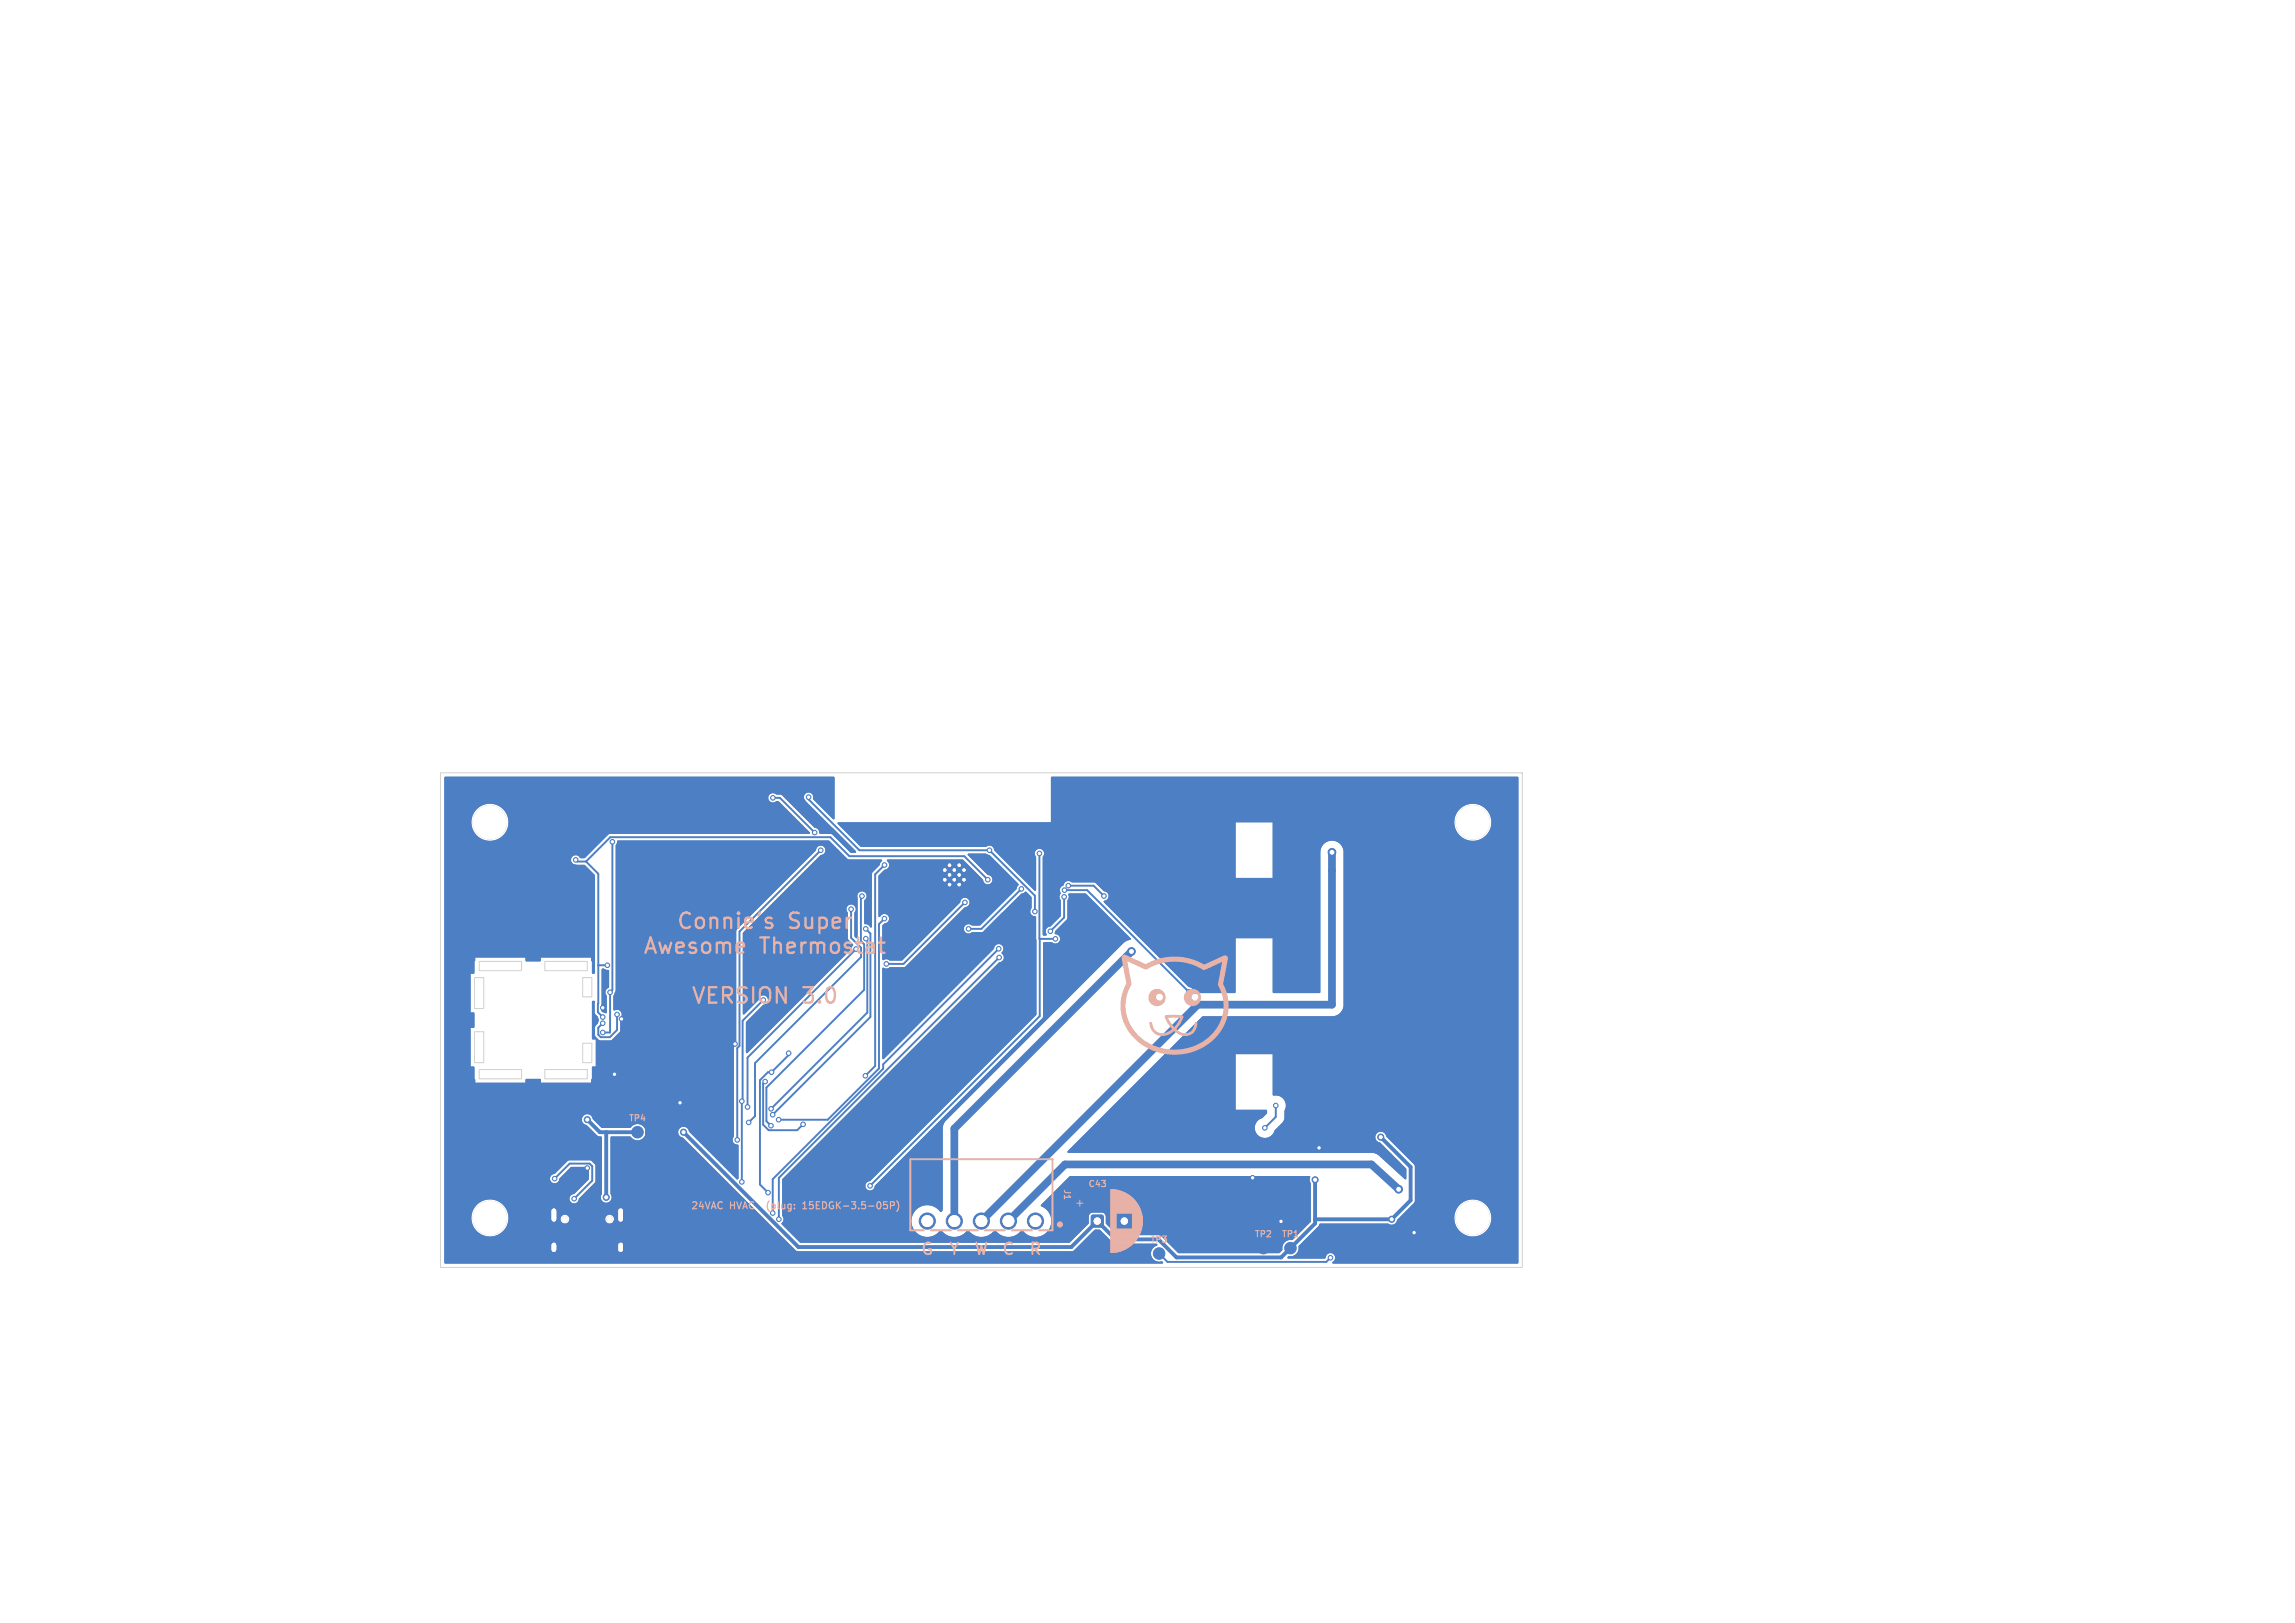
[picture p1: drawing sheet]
<svg xmlns="http://www.w3.org/2000/svg" width="297mm" height="210mm" viewBox="0 0 297 210" stroke-linecap="round" stroke-linejoin="round" font-family="sans-serif">
<defs><g id="words">
<g font-size="2.8" fill="#e8b2a7">
<text x="83.1" y="123.8">Awesome</text>
<text x="87.4" y="120.6">Connie's</text>
<text x="98.4" y="123.8">Thermostat</text>
<text x="102.1" y="120.6">Super</text>
<text x="89.3" y="130.3">VERSION</text>
<text x="103.9" y="130.3">3.0</text>
</g>
<g font-size="2.1" fill="#e8b2a7">
<text x="119" y="162.7">G</text>
<text x="122.6" y="162.7">Y</text>
<text x="125.9" y="162.7">W</text>
<text x="129.5" y="162.7">C</text>
<text x="133" y="162.7">R</text>
</g>
<g font-size="1.3" fill="#e8b2a7">
<text x="89.3" y="156.7">24VAC</text>
<text x="94.5" y="156.7">HVAC</text>
<text x="99.8" y="156.7">(plug:</text>
<text x="104.7" y="156.7">15EDGK-3.5-05P)</text>
</g>
<g font-size="1.1" fill="#e8b2a7">
<text x="81.3" y="145.3">TP4</text>
<text x="137.5" y="153.8" transform="rotate(90 137.5 153.8)">J1</text>
<text x="140.7" y="153.8">C43</text>
<text x="148.8" y="161">TP3</text>
<text x="162.3" y="160.3">TP2</text>
<text x="165.8" y="160.3">TP1</text>
</g>
</g></defs>
<path d="M172.4 110.3v19.7h-17.4l-28 28M146.4 123.1l-22.9 22.9v12M71.7 156.7v1.1M80.3 156.7v1.1M181 153.9l-3.5-3.2h-39.7l-7.3 7.3M71.7 161.1v.6M80.3 161.1v.6" fill="none" stroke="#4d7fc4" stroke-width="1"/>
<g fill="#4d7fc4" stroke="#4d7fc4" stroke-width=".13">
<path d="M141.3 157.3l.2-.1 1.2 .1 .1 .2-.1 1.2-.1 .1-1.3-.1-.1-.1z"/>
<circle cx="124.8" cy="112.6" r=".25"/>
<circle cx="124.8" cy="113.8" r=".25"/>
<circle cx="124.1" cy="112" r=".25"/>
<circle cx="124.1" cy="113.2" r=".25"/>
<circle cx="124.1" cy="114.5" r=".25"/>
<circle cx="123.5" cy="112.6" r=".25"/>
<circle cx="123.5" cy="113.8" r=".25"/>
<circle cx="122.9" cy="112" r=".25"/>
<circle cx="122.9" cy="113.2" r=".25"/>
<circle cx="122.9" cy="114.5" r=".25"/>
<circle cx="122.3" cy="112.6" r=".25"/>
<circle cx="122.3" cy="113.8" r=".25"/>
<circle cx="134" cy="158" r="1.05"/>
<circle cx="130.5" cy="158" r="1.05"/>
<circle cx="127" cy="158" r="1.05"/>
<circle cx="123.5" cy="158" r="1.05"/>
<circle cx="120" cy="158" r="1.05"/>
<circle cx="150" cy="162.2" r=".75"/>
<circle cx="167" cy="161.5" r=".75"/>
<circle cx="82.5" cy="146.5" r=".75"/>
<circle cx="145.5" cy="158" r=".8"/>
<circle cx="163.5" cy="161.5" r=".75"/>
<circle cx="181" cy="153.9" r=".5"/>
<circle cx="172.4" cy="110.3" r=".5"/>
<circle cx="146.4" cy="123.1" r=".5"/>
<circle cx="88" cy="142.7" r=".3"/>
<circle cx="78" cy="130.4" r=".3"/>
<circle cx="183" cy="159.5" r=".3"/>
<circle cx="76" cy="151.1" r=".3"/>
<circle cx="95.1" cy="135.1" r=".3"/>
<circle cx="80.4" cy="131.9" r=".3"/>
<circle cx="79.5" cy="139" r=".3"/>
<circle cx="170.7" cy="148.5" r=".3"/>
<circle cx="162.1" cy="152.4" r=".3"/>
<circle cx="165.8" cy="158" r=".3"/>
<circle cx="170.2" cy="152.7" r=".4"/>
<circle cx="180.1" cy="157.8" r=".4"/>
<circle cx="88.5" cy="146.5" r=".4"/>
<circle cx="178.7" cy="147.1" r=".4"/>
<circle cx="78.5" cy="154.9" r=".4"/>
<circle cx="76" cy="144.9" r=".4"/>
<circle cx="79" cy="128.4" r=".3"/>
<circle cx="96" cy="152.9" r=".3"/>
<circle cx="79.3" cy="108.9" r=".3"/>
<circle cx="112.6" cy="153.4" r=".3"/>
<circle cx="172.2" cy="162.7" r=".3"/>
<circle cx="96" cy="142.5" r=".3"/>
<circle cx="78" cy="133.6" r=".3"/>
<circle cx="136.6" cy="121.5" r=".3"/>
<circle cx="134.5" cy="110.4" r=".3"/>
<circle cx="100.8" cy="157.8" r=".3"/>
<circle cx="129.3" cy="123.9" r=".3"/>
<circle cx="129.2" cy="122.8" r=".3"/>
<circle cx="74.3" cy="155.1" r=".3"/>
<circle cx="71.8" cy="152.5" r=".3"/>
<circle cx="104.6" cy="103.1" r=".3"/>
<circle cx="128" cy="110" r=".3"/>
<circle cx="133.9" cy="117.9" r=".3"/>
<circle cx="74.5" cy="111.3" r=".3"/>
<circle cx="127.8" cy="113.8" r=".3"/>
<circle cx="78" cy="131.6" r=".3"/>
<circle cx="78.6" cy="124.9" r=".3"/>
<circle cx="124.9" cy="116.8" r=".3"/>
<circle cx="78" cy="132.4" r=".3"/>
<circle cx="79.9" cy="131.3" r=".3"/>
<circle cx="114.7" cy="124.7" r=".3"/>
<circle cx="142.9" cy="115.9" r=".3"/>
<circle cx="138.3" cy="114.6" r=".3"/>
<circle cx="153.8" cy="128.3" r=".3"/>
<circle cx="137.8" cy="115.2" r=".3"/>
<circle cx="125.3" cy="120.2" r=".3"/>
<circle cx="132.2" cy="115" r=".3"/>
<circle cx="135.9" cy="120.5" r=".3"/>
<circle cx="137.7" cy="116.1" r=".3"/>
<circle cx="100" cy="103.2" r=".3"/>
<circle cx="105.4" cy="107.7" r=".3"/>
<circle cx="96.7" cy="143.2" r=".3"/>
<circle cx="99.8" cy="143.5" r=".3"/>
<circle cx="100" cy="144.2" r=".3"/>
<circle cx="112" cy="120.2" r=".3"/>
<circle cx="114.5" cy="118.9" r=".3"/>
<circle cx="100.8" cy="144.9" r=".3"/>
<circle cx="96.9" cy="145.2" r=".3"/>
<circle cx="110.1" cy="117.6" r=".3"/>
<circle cx="99.8" cy="145.7" r=".3"/>
<circle cx="111.5" cy="115.9" r=".3"/>
<circle cx="95.4" cy="147.5" r=".3"/>
<circle cx="106.2" cy="110" r=".3"/>
<circle cx="112" cy="139.2" r=".3"/>
<circle cx="114.5" cy="111.9" r=".3"/>
<circle cx="163.7" cy="145.9" r=".3"/>
<circle cx="165.1" cy="143.1" r=".3"/>
<circle cx="103.9" cy="145.5" r=".3"/>
<circle cx="99" cy="139.9" r=".3"/>
<circle cx="99.4" cy="154.3" r=".3"/>
<circle cx="99.8" cy="138.7" r=".3"/>
<circle cx="102.1" cy="136.3" r=".3"/>
</g>
<g fill="none" stroke="#4d7fc4" stroke-width=".25">
<path d="M74.5 111.3l.2 .2h1.1M75.8 111.5l3.2-3.2h28.5l2.4 2.5h14.9l3 3M75.8 111.5l1.6 1.6v17.9l.6 .6M79.3 108.9v19.2l-.3 .3v5.2h-1M100 103.2h.9l4.5 4.5M104.6 103.2v.2l6.6 6.6h16.8l5.9 5.9v2.1M106.2 110l-10.5 10.5v14.8l-.3 .3v11.9M111.5 116l-.1 .1v5.7M114.5 118.9l-.7 .7v18.7l-6.7 6.6h-6.3M114.5 111.9l-1.2 1.2v24.8l-1.3 1.3M122.3 112.6l1.2 1.2-.6 .7M122.3 112.6l.6-.6 .6 .6"/>
<path d="M122.3 112.6h.1M122.9 113.2l-.6 .6M124.1 112l.7 .6M124.1 113.2l.7 .6M124.9 116.8l-8 7.9h-2.2M132.2 115l-5.2 5.2h-1.7M134.5 110.4l.1 11.1M137.7 116.1v2.6l-1.8 1.8M137.8 115.2h2.9l13.1 13.1M138.3 114.6h3.2l1.4 1.3M77.4 124.9h1.2M79.9 131.3v2l-1 .9h-1.2l-.3-.3v-.9l.6-.6"/>
<path d="M80.4 131.9v6.2l-.9 .9 4.1 4.1M95.1 135.1l-7.1 7.1v.5l-.4 .4h-4M98.8 129.4l-2.7 2.7-.1 20.8M99 139.9l-.2 .3v5.3l.7 .7h3.7l.7-.7M102.1 136.3v.2l-2.3 2.2h-.4l-1.1 1.1v13.5l1.1 1M110.8 122.8l-14.1 14v6.4M111.4 123.8l-13.7 13.8v6.8l-.8 .8M111.8 122.2v5.9l-12.6 12.6v4.4l.6 .6M112 120.2l.6 .6v10.8l-12.6 12.6M112.2 121.7v9.3l-12.4 12.5M129.2 122.8l-14.9 14.9v.6l-14.3 14.3v4.4M129.3 123.9l-28.5 28.5v5.4"/>
<path d="M134.6 121.5v10l-22 21.9M134.6 121.5h2M71.8 152.5l1.9-1.9h2.6l.3 .3v1.9l-2.3 2.3M76 151.1l-4.3 4.4v5.9M83.6 143.1v9.5l-3.3 3.3v5.5M162.1 152.4v7.7l1.4 1.4v-1.2l2.3-2.3M165.1 143.1v1.4l-1.4 1.4M150 162.2l1.1 1.1h20.5l.6-.6"/>
</g>
<path d="M167 148.5h3.7" fill="none" stroke="#4d7fc4" stroke-width=".4"/>
<path d="M76 144.9l1.6 1.6h4.9M78.5 146.5v8.4M88.5 146.5l14.8 14.9h35.3l3.4-3.4 2.4 2.4h5.5l2.4 2.3h13.5l4.4-4.4v-5.6M178.7 147.1l3.9 3.9v4.3l-2.5 2.5h-9.9" fill="none" stroke="#4d7fc4" stroke-width=".5"/>
<g fill="#4d7fc4">
<path d="M108.4 106.4h27.6v-5.8l.1-.1h60.3l.1 .1v5.7h-3.5a2.4 2.4 0 0 0-3.6-2 2.4 2.4 0 0 0 0 4.2 2.4 2.4 0 0 0 3.6-2v-.2h3.5v36.6h-30.1a1.34 1.34 0 0 0-1.6-1.1l-.1-.1v-5.3h-4.8v7.2h4l.1 .4-.6 .7a1.31 1.31 0 0 0-.6 2.2 1.31 1.31 0 0 0 2.2-.6l1-1 .1-.3 .1-1.3 .2-.8h30.1v14.6h-3.5a2.4 2.4 0 0 0-3.6-2 2.4 2.4 0 0 0 0 4.2 2.4 2.4 0 0 0 3.6-2v-.2h3.5l-.1 6h-23.9l-.1-.1a.7 .7 0 0 0 .1-1.1 .69 .69 0 0 0-1 .5l-4.8 .1-.1-.2 .1-.1a1.17 1.17 0 0 0 1.4-1.4l2.5-2.5 .3-.4h8.7a.75 .75 0 0 0 1.2-.5l2.3-2.3v-4.6l-.1-.2-3.6-3.6a.72 .72 0 0 0-.7-.7 .72 .72 0 0 0-.7 .7 .72 .72 0 0 0 .6 .8l3.4 3.3v1.3l-.1 .1h-.1l-3.4-3.1-.8-.3h-39.3l-.2-.1 .1-.1 17.4-17.5h17.1a1.51 1.51 0 0 0 1.2-1.4l-.1-20.2a1.51 1.51 0 0 0-1.5-1.1 1.51 1.51 0 0 0-1.4 1.4v3.4h-6.2v-7.2h-4.8v7.2h11l-.1 14.9-6.1-.1v-7h-4.8l-.1 7.1-5.3 .1-.1-.2a.66 .66 0 0 0-.6-.7l-10.9-10.9-.1-.2a.66 .66 0 0 0 .7-.6 .66 .66 0 0 0-.7-.7l-1.1-1.1h-3a.65 .65 0 0 0-.6-.2 .65 .65 0 0 0-.5 .6 .67 .67 0 0 0-.3 1 .69 .69 0 0 0 0 .9v2l-1.4 1.4a.67 .67 0 0 0-.4 1.1l-.4 .1-.2-.2v-10a.62 .62 0 0 0 0-.9 .62 .62 0 0 0-.9 0 .62 .62 0 0 0 .1 .9v4.3l-.2 .1-5.2-5.3a.64 .64 0 0 0-.4-.5 .64 .64 0 0 0-.7 .1h-16.2l-3-3z"/>
<path d="M57.6 100.5l50.4 .1v5.4h-.2l-2.6-2.6a.65 .65 0 0 0-.2-.7 .65 .65 0 0 0-.8 .1 .67 .67 0 0 0 .1 .9l6.4 6.4 .1 .2-.1 .1-.6-.1-2.5-2.4-1.6-.1a.69 .69 0 0 0-.6-.7l-4.2-4.2-.7-.1a.62 .62 0 0 0-.9 0 .62 .62 0 0 0 0 .9 .62 .62 0 0 0 .9 0h.3l2.6 2.6h-37.6a2.4 2.4 0 0 0-3.6-2 2.4 2.4 0 0 0 0 4.2 2.4 2.4 0 0 0 3.6-2v-.2h37.6l1.4 1.5-.1 .1h-25.8l-.2 .1-3 3-.6 .1a.66 .66 0 0 0-.6-.4 .66 .66 0 0 0-.6 .5 .76 .76 0 0 0 .8 .7h1l1.3 1.4v12.6l-.3 .1-.1-.1v-1.5l-.1-.1v-.4h-6.5v.4l-.1 .1h-1.8l-.1-.5h-6.5v.4l-.1 .1v1.5l-.5 .1v5h.4l.1 .1v1.8l-.5 .1v5h.4l.1 .1v1.5l.1 .1v.4h6.5v-.4l.1-.1h1.8l.1 .5h6.5v-.4l.1-.1v-1.5l.5-.1v-3.5h-.4l-.1-.1v-4.8l.1-.1 .3 .1v1.4l.4 .6 .1 .4-.1 .4-.4 .5v1.2l.5 .4 .2 .1h1.4l1.1-1.1 .1-.2v-1.6a.64 .64 0 0 0 0-.8 .64 .64 0 0 0-.8-.1l-.1-.2v-1.7l.3-.7v-18.8l.2-.6h27.3l2.6 2.4h4.3a.37 .37 0 0 1-.2 .5l-.1 .3-.9 .9-.1 .2v6.8l-.1 .1a1.08 1.08 0 0 0-.8-.5l-.1-3a.62 .62 0 0 0 .4-.8 .62 .62 0 0 0-.8-.3 .62 .62 0 0 0-.4 .8v5.1l-.1 .1-.3-.3v-3a.62 .62 0 0 0 0-.9 .62 .62 0 0 0-.9 0 .62 .62 0 0 0 0 .9v3.3l.1 .2 .6 .6-.3 .6-13.4 13.4-.1 .1-.1-.1v-3.9l2.3-2.3a.62 .62 0 0 0 .6-.6 .62 .62 0 0 0-.7-.6 .62 .62 0 0 0-.6 .6l-1.8 1.8h-.2v-10.5l10.1-10a.62 .62 0 0 0 .6-.7 .62 .62 0 0 0-.6-.6 .62 .62 0 0 0-.6 .7l-10.3 10.3v14.7l-.3 .5-.1 11.5a.65 .65 0 0 0 0 .7 .65 .65 0 0 0 .7 .4v4.3l-.2 .1-6.2-6.2a.72 .72 0 0 0-.7-.6 .72 .72 0 0 0-.7 .6h-4.2l-.1-.2a1.11 1.11 0 0 0-.9-.7 1.11 1.11 0 0 0-1.1 .4h-3.6l-1.2-1.1a.72 .72 0 0 0-.7-.6 .72 .72 0 0 0-.7 .7 .72 .72 0 0 0 .6 .7l1.4 1.3 .6 .2v3.7h-.8l-.5-.5-.2-.2h-2.7l-.2 .1-1.7 1.7a.62 .62 0 0 0-.6 .6 .62 .62 0 0 0 .6 .6 .62 .62 0 0 0 .6-.6l1.5-1.5h2.3v1.6l-1.9 1.9a.62 .62 0 0 0-.6 .6 .62 .62 0 0 0 .6 .6 .62 .62 0 0 0 .6-.6l2.1-2.2 .1-2.1h.8v3.7a.72 .72 0 0 0 .1 .9 .72 .72 0 0 0 .9 0 .72 .72 0 0 0 .1-.9v-7.4h.1h2.5a1.07 1.07 0 0 0 1.2 .4 1.07 1.07 0 0 0 .8-1.1h4.2a.74 .74 0 0 0 .6 .8l10.5 10.5h-19.4a.58 .58 0 0 0-.6-.5 .58 .58 0 0 0-.6 .5h-4.6l-.1-.2a.58 .58 0 0 0-.4-.3 .58 .58 0 0 0-.6 .3h-6.8v-.3a2.4 2.4 0 0 0-3.9-1.5 2.4 2.4 0 0 0 .5 4.1 2.4 2.4 0 0 0 3.4-2.3h6.8a.58 .58 0 0 0 .4 .8 .58 .58 0 0 0 .7-.6h4.6v.1a.58 .58 0 0 0 .7 .5 .58 .58 0 0 0 .5-.6h19.4l4.1 4.1 .2 .1h35.5l.3-.1 2.7-2.7h.7l1.6 1.7 .3 .1h5.3l.2 .1v.1a1.08 1.08 0 0 0-.8 1.4 1.08 1.08 0 0 0 1.4 .7 .15 .15 0 0 1 .1 .1 .15 .15 0 0 1-.1 .2h-92.8l-.1-.1z"/>
<path d="M114.8 111.2h9.8l2.6 2.6a.62 .62 0 0 0 .6 .6 .62 .62 0 0 0 .7-.6 .62 .62 0 0 0-.7-.6l-2.5-2.5v-.2l2.3-.1 .5 .3 3.7 3.8-.3 .6-4.6 4.6-1.1 .1a.62 .62 0 0 0-.9-.1 .62 .62 0 0 0 0 .9 .62 .62 0 0 0 .9 0h1.3l.2-.1 4.8-4.8 .6-.3h.1l.7 .7v1.4a.68 .68 0 0 0-.1 .7 .68 .68 0 0 0 .7 .4v12.7l-21.5 21.5a.62 .62 0 0 0-.6 .6 .62 .62 0 0 0 .6 .7 .62 .62 0 0 0 .6-.7l21.7-21.7 .1-.2v-9.5l.1-.1h1a.62 .62 0 0 0 1-.2 .62 .62 0 0 0-.6-.9l.1-.3 1.5-1.6v-2.4a.77 .77 0 0 0 .2-.8l.1-.1h2.1l5.8 5.9-.9 .5-23.2 23.3-.2 .6v10.6l-.2 .3a2.07 2.07 0 0 0-3.1-.4 2.07 2.07 0 0 0-.1 3.1 2.07 2.07 0 0 0 3.1-.3h.2a2.09 2.09 0 0 0 3.3 0h.2a2.09 2.09 0 0 0 3.3 0h.2a2.09 2.09 0 0 0 3.3 0h.2a2.07 2.07 0 0 0 3.3 0 2.07 2.07 0 0 0-1-3.2v-.1l3.8-3.7h30.9l.2 .1a.81 .81 0 0 0 0 .8v5l-2.3 2.3a1.18 1.18 0 0 0-1.4 1.4l-.4 .4h-13l-2.4-2.3-5.5-.1-1.5-1.5v-.9a.54 .54 0 0 0-.5-.5h-1.2l-.3 .2-.2 .2v1.1l-2.5 2.4h-34.8l-2.5-2.5a.69 .69 0 0 0 .1-1l.1-4.8 28-28a.64 .64 0 0 0 .6-.4 .64 .64 0 0 0-.3-.7 .77 .77 0 0 0 0-1.1 .64 .64 0 0 0-1 .5l-14.3 14.3-.1-.2v-11.6l.1-.1a.75 .75 0 0 0 .9-.1h1.8h.2l7.6-7.7a.62 .62 0 0 0 .7-.6 .62 .62 0 0 0-.6-.6 .62 .62 0 0 0-.7 .6l-7.4 7.5h-1.6a.8 .8 0 0 0-1-.1v-.1v-4.3l.2-.3a.63 .63 0 0 0 .5-1 .63 .63 0 0 0-1.1 .2l-.1-.2v-5.1l.7-.9a.64 .64 0 0 0 .7-.4 .64 .64 0 0 0-.3-.7z"/>
<path d="M77.9 125.3h.3l.6 .3v2.2a.65 .65 0 0 0-.3 1.1v2.1l-.1 .1-.4-.1-.2-.3z"/>
</g>
<g fill="#fff" stroke="#fff" stroke-width=".13">
<circle cx="181" cy="153.9" r=".25"/>
<circle cx="172.4" cy="110.3" r=".25"/>
<circle cx="146.4" cy="123.1" r=".25"/>
<circle cx="88" cy="142.7" r=".15"/>
<circle cx="78" cy="130.4" r=".15"/>
<circle cx="183" cy="159.5" r=".15"/>
<circle cx="76" cy="151.1" r=".15"/>
<circle cx="95.1" cy="135.1" r=".15"/>
<circle cx="80.4" cy="131.8" r=".15"/>
<circle cx="79.5" cy="139" r=".15"/>
<circle cx="170.7" cy="148.5" r=".15"/>
<circle cx="162.1" cy="152.4" r=".15"/>
<circle cx="165.8" cy="158" r=".15"/>
<circle cx="170.2" cy="152.7" r=".2"/>
<circle cx="180.1" cy="157.8" r=".2"/>
<circle cx="88.5" cy="146.5" r=".2"/>
<circle cx="178.7" cy="147.1" r=".2"/>
<circle cx="78.5" cy="154.9" r=".2"/>
<circle cx="76" cy="144.9" r=".2"/>
<circle cx="79" cy="128.4" r=".15"/>
<circle cx="96" cy="152.9" r=".15"/>
<circle cx="79.3" cy="108.9" r=".15"/>
<circle cx="112.6" cy="153.4" r=".15"/>
<circle cx="172.2" cy="162.7" r=".15"/>
<circle cx="96" cy="142.5" r=".15"/>
<circle cx="78" cy="133.6" r=".15"/>
<circle cx="136.6" cy="121.5" r=".15"/>
<circle cx="134.5" cy="110.4" r=".15"/>
<circle cx="100.8" cy="157.8" r=".15"/>
<circle cx="129.3" cy="123.9" r=".15"/>
<circle cx="129.2" cy="122.8" r=".15"/>
<circle cx="74.3" cy="155.1" r=".15"/>
<circle cx="71.8" cy="152.5" r=".15"/>
<circle cx="104.6" cy="103.1" r=".15"/>
<circle cx="128" cy="110" r=".15"/>
<circle cx="133.9" cy="118" r=".15"/>
<circle cx="74.5" cy="111.3" r=".15"/>
<circle cx="127.8" cy="113.8" r=".15"/>
<circle cx="78" cy="131.6" r=".15"/>
<circle cx="78.6" cy="124.9" r=".15"/>
<circle cx="124.9" cy="116.8" r=".15"/>
<circle cx="78" cy="132.4" r=".15"/>
<circle cx="79.9" cy="131.3" r=".15"/>
<circle cx="114.7" cy="124.7" r=".15"/>
<circle cx="142.9" cy="115.9" r=".15"/>
<circle cx="138.3" cy="114.6" r=".15"/>
<circle cx="153.8" cy="128.3" r=".15"/>
<circle cx="137.8" cy="115.2" r=".15"/>
<circle cx="125.3" cy="120.2" r=".15"/>
<circle cx="132.2" cy="115" r=".15"/>
<circle cx="135.9" cy="120.5" r=".15"/>
<circle cx="137.7" cy="116" r=".15"/>
<circle cx="100" cy="103.2" r=".15"/>
<circle cx="105.4" cy="107.7" r=".15"/>
<circle cx="96.7" cy="143.2" r=".15"/>
<circle cx="99.8" cy="143.5" r=".15"/>
<circle cx="100" cy="144.2" r=".15"/>
<circle cx="112" cy="120.2" r=".15"/>
<circle cx="114.5" cy="118.9" r=".15"/>
<circle cx="100.8" cy="144.9" r=".15"/>
<circle cx="96.9" cy="145.2" r=".15"/>
<circle cx="110.1" cy="117.6" r=".15"/>
<circle cx="99.8" cy="145.7" r=".15"/>
<circle cx="111.5" cy="116" r=".15"/>
<circle cx="95.4" cy="147.5" r=".15"/>
<circle cx="106.2" cy="110" r=".15"/>
<circle cx="112" cy="139.2" r=".15"/>
<circle cx="114.5" cy="111.9" r=".15"/>
<circle cx="163.7" cy="145.9" r=".15"/>
<circle cx="165.1" cy="143" r=".15"/>
<circle cx="103.9" cy="145.5" r=".15"/>
<circle cx="99" cy="139.9" r=".15"/>
<circle cx="99.4" cy="154.3" r=".15"/>
<circle cx="99.8" cy="138.7" r=".15"/>
<circle cx="102.1" cy="136.3" r=".15"/>
<circle cx="78.9" cy="157.8" r=".33"/>
<circle cx="73.1" cy="157.8" r=".33"/>
<circle cx="124.8" cy="112.6" r=".15"/>
<circle cx="124.8" cy="113.8" r=".15"/>
<circle cx="124.1" cy="112" r=".15"/>
<circle cx="124.1" cy="113.2" r=".15"/>
<circle cx="124.1" cy="114.5" r=".15"/>
<circle cx="123.5" cy="112.6" r=".15"/>
<circle cx="123.5" cy="113.8" r=".15"/>
<circle cx="122.9" cy="112" r=".15"/>
<circle cx="122.9" cy="113.2" r=".15"/>
<circle cx="122.9" cy="114.5" r=".15"/>
<circle cx="122.3" cy="112.6" r=".15"/>
<circle cx="122.3" cy="113.8" r=".15"/>
<circle cx="190.6" cy="157.6" r="2.15"/>
<circle cx="63.4" cy="157.6" r="2.15"/>
<circle cx="190.6" cy="106.4" r="2.15"/>
<circle cx="63.4" cy="106.4" r="2.15"/>
<circle cx="134" cy="158" r=".7"/>
<circle cx="130.5" cy="158" r=".7"/>
<circle cx="127" cy="158" r=".7"/>
<circle cx="123.5" cy="158" r=".7"/>
<circle cx="120" cy="158" r=".7"/>
<circle cx="142" cy="158" r=".4"/>
<circle cx="145.5" cy="158" r=".4"/>
</g>
<path d="M71.7 156.7v1.1M80.3 156.7v1.1M71.7 161.1v.6M80.3 161.1v.6" fill="none" stroke="#fff" stroke-width=".6"/>
<path d="M99.9 118.8l-.5-.1-.2 .1-.1 .2 .1 .3 .7 .2 .1 .2-.1 .3-.2 .1-.6-.1M96 122l.2 .1 .1 .3-1 .2M96.2 123.2l-.2 .1M113.7 122h.8M114 121.3v1.7l.1 .2 .4 .1" fill="none" stroke="#e8b2a7" stroke-width=".3"/>
<path d="M99.4 155.6l-.1 .4 .1 .6M103.9 156.4h.5M103.9 155.8l.2-.3v.9M115.2 156l.5-.1 .1-.1-.1-.2-.5-.1v.9M116.1 155.4a1.03 1.03 0 0 1 0 1.4M137.7 154.7v.4" fill="none" stroke="#e8b2a7" stroke-width=".15"/>
<path d="M119.6 159.2h-1.8v-9.2h18.4v9.2h-1.8M120.4 159.2h2.7M123.9 159.2h2.7M127.4 159.2h2.7M130.9 159.2h2.7" fill="none" stroke="#e8b2a7" stroke-width=".25"/>
<circle cx="137.2" cy="158.4" r=".2" fill="none" stroke="#e8b2a7" stroke-width=".4"/>
<circle cx="136.2" cy="150" r=".03" fill="none" stroke="#e8b2a7" stroke-width=".13"/>
<g fill="#e8b2a7">
<path d="M149 128.3a1.12 1.12 0 0 1 1.2-.3 1.12 1.12 0 0 1 .6 1h-.3a.44 .44 0 0 0-.6-.4 .44 .44 0 0 0-.1 .8 .44 .44 0 0 0 .7-.3l.3-.1a1.12 1.12 0 0 1-1.5 1.1 1.12 1.12 0 0 1-.3-1.8z"/>
<path d="M153.5 128.3a1.12 1.12 0 0 1 1.2-.3 1.12 1.12 0 0 1 .7 1h-.3a.44 .44 0 0 0-.7-.4 .44 .44 0 0 0 0 .8 .44 .44 0 0 0 .7-.4h.3a1.12 1.12 0 0 1-1.5 1.1 1.12 1.12 0 0 1-.4-1.8z"/>
<path d="M148.8 132.3a.2 .2 0 0 1 .2 0 .2 .2 0 0 1 .1 .2 1.42 1.42 0 0 0 1.1 1.1 1.42 1.42 0 0 0 1.5-.5l-.7-.9-.3-.7 .1-.1 .4-.1h1.5a.31 .31 0 0 1 .3 .1 .31 .31 0 0 1 .1 .3h-1.8a.11 .11 0 0 0-.1 0 .11 .11 0 0 0 0 .2l.8 1 .7-1.2h.4l-.3 .8-.6 .7a1.3 1.3 0 0 0 1.3 .5 1.3 1.3 0 0 0 1-1l.1-.3a.22 .22 0 0 1 .3-.2 .22 .22 0 0 1 0 .4 1.67 1.67 0 0 1-1.2 1.4 1.67 1.67 0 0 1-1.8-.6 1.83 1.83 0 0 1-2.9-.1 1.08 1.08 0 0 1-.2-1z"/>
<path d="M145.2 123.7l.2-.2 .3 .1 2.6 1.2a7.6 7.6 0 0 1 7.5 0l2.5-1.1a.4 .4 0 0 1 .4 0 .4 .4 0 0 1 .2 .4l-.6 3.2 .5 1.4 .2 1.5h-.7a7.5 7.5 0 0 0-.7-2.8l.6-2.9-2 .9a.62 .62 0 0 1-.9-.1 7.2 7.2 0 0 0-7.1 .2l-2.3-1.1 .5 3a5.4 5.4 0 0 0 2.8 7.8 6.7 6.7 0 0 0 8.7-3l.3-1 .1-1h.7v.1a6.8 6.8 0 0 1-7.2 6.2 6.6 6.6 0 0 1-6.8-6.8 6 6 0 0 1 .8-2.4l-.7-3.3z"/>
</g>
<g fill="none" stroke="#e8b2a7" stroke-width=".13">
<path d="M139.3 155.7h.8M139.7 155.3v.8M143.8 153.9v8.2M143.9 153.9v8.2M144 153.9v8.2M144.1 153.9v8.2M144.2 153.9v8.2M144.3 154v8M144.4 154v8M144.5 154v3M144.5 159v3M144.6 154v3"/>
<path d="M144.6 159v3M144.7 154v3M144.7 159v3M144.8 154v3M144.8 159v3M144.8 154.1v2.9M144.8 159v2.9M144.9 154.1v2.9M144.9 159v2.9M145 154.1v2.9M145 159v2.9M145.1 154.1v2.9"/>
<path d="M145.1 159v2.9M145.1 154.2v2.8M145.1 159v2.8M145.2 154.2v2.8M145.2 159v2.8M145.3 154.2v2.8M145.3 159v2.8M145.4 154.2v2.8M145.4 159v2.8M145.4 154.3v2.7M145.4 159v2.7M145.5 154.3v2.7"/>
<path d="M145.5 159v2.7M145.6 154.3v2.7M145.6 159v2.7M145.6 154.4v2.6M145.6 159v2.6M145.7 154.4v2.6M145.7 159v2.6M145.8 154.4v2.6M145.8 159v2.6M145.8 154.5v2.5M145.8 159v2.5M145.9 154.5v2.5"/>
<path d="M145.9 159v2.5M146 154.6v2.4M146 159v2.4M146.1 154.6v2.4M146.1 159v2.4M146.1 154.7v2.3M146.1 159v2.3M146.2 154.7v2.3M146.2 159v2.3M146.2 154.8v2.2M146.3 154.8v2.2M146.3 159v2.2"/>
<path d="M146.4 154.8v2.2M146.4 159v2.2M146.4 154.9v2.1M146.4 159v2.1M146.5 154.9v2.1M146.5 159v2.1M146.5 155v2M146.5 159v2M146.6 155v6M146.6 155.1v5.8M146.7 155.1v5.8M146.7 155.2v5.6"/>
<path d="M146.8 155.2v5.6M146.8 155.3v5.4M146.9 155.3v5.4M146.9 155.4v5.2M147 155.4v5.2M147 155.5v5M147.1 155.6v4.8M147.1 155.7v4.6M147.2 155.7v4.6M147.2 155.8v4.4M147.3 155.9v4.2M147.3 156v4"/>
<path d="M147.4 156v4M147.4 156.1v3.8M147.4 156.2v3.6M147.5 156.3v3.4M147.5 156.4v3.2M147.6 156.4v3.2M147.6 156.5v3M147.6 156.7v2.6M147.7 156.8v2.4M147.7 156.9v2.2M147.8 157.1v1.8M147.8 157.2v1.6"/>
<path d="M147.8 157.5v1"/>
</g>
<g fill="#e8b2a7" stroke="#e8b2a7" stroke-width=".13">
<circle cx="78.9" cy="157.8" r=".33"/>
<circle cx="73.1" cy="157.8" r=".33"/>
<circle cx="124.8" cy="112.6" r=".15"/>
<circle cx="124.8" cy="113.8" r=".15"/>
<circle cx="124.1" cy="112" r=".15"/>
<circle cx="124.1" cy="113.2" r=".15"/>
<circle cx="124.1" cy="114.5" r=".15"/>
<circle cx="123.5" cy="112.6" r=".15"/>
<circle cx="123.5" cy="113.8" r=".15"/>
<circle cx="122.9" cy="112" r=".15"/>
<circle cx="122.9" cy="113.2" r=".15"/>
<circle cx="122.9" cy="114.5" r=".15"/>
<circle cx="122.3" cy="112.6" r=".15"/>
<circle cx="122.3" cy="113.8" r=".15"/>
<circle cx="190.6" cy="157.6" r="2.15"/>
<circle cx="63.4" cy="157.6" r="2.15"/>
<circle cx="190.6" cy="106.4" r="2.15"/>
<circle cx="63.4" cy="106.4" r="2.15"/>
<circle cx="134" cy="158" r=".7"/>
<circle cx="130.5" cy="158" r=".7"/>
<circle cx="127" cy="158" r=".7"/>
<circle cx="123.5" cy="158" r=".7"/>
<circle cx="120" cy="158" r=".7"/>
<circle cx="142" cy="158" r=".4"/>
<circle cx="145.5" cy="158" r=".4"/>
</g>
<path d="M71.7 156.7v1.1M80.3 156.7v1.1M71.7 161.1v.6M80.3 161.1v.6" fill="none" stroke="#e8b2a7" stroke-width=".6"/>
<path d="M57 100h140v64h-140zM61.4 126.5h1.2v4h-1.2zM61.4 133.5h1.2v4h-1.2zM62 138.4h5.5v1.2h-5.5zM62 124.4h5.5v1.2h-5.5zM70.5 138.4h5.5v1.2h-5.5zM70.5 124.4h5.5v1.2h-5.5zM75.4 126.5h1.2v2.5h-1.2zM75.4 135h1.2v2.5h-1.2z" fill="none" stroke="#d0d2cd" stroke-width=".13"/>
<g fill="#d0d2cd" stroke="#d0d2cd" stroke-width=".13">
<circle cx="78.9" cy="157.8" r=".33"/>
<circle cx="73.1" cy="157.8" r=".33"/>
<circle cx="124.8" cy="112.6" r=".15"/>
<circle cx="124.8" cy="113.8" r=".15"/>
<circle cx="124.1" cy="112" r=".15"/>
<circle cx="124.1" cy="113.2" r=".15"/>
<circle cx="124.1" cy="114.5" r=".15"/>
<circle cx="123.5" cy="112.6" r=".15"/>
<circle cx="123.5" cy="113.8" r=".15"/>
<circle cx="122.9" cy="112" r=".15"/>
<circle cx="122.9" cy="113.2" r=".15"/>
<circle cx="122.9" cy="114.5" r=".15"/>
<circle cx="122.3" cy="112.6" r=".15"/>
<circle cx="122.3" cy="113.8" r=".15"/>
<circle cx="190.6" cy="157.6" r="2.15"/>
<circle cx="63.4" cy="157.6" r="2.15"/>
<circle cx="190.6" cy="106.4" r="2.15"/>
<circle cx="63.4" cy="106.4" r="2.15"/>
<circle cx="134" cy="158" r=".7"/>
<circle cx="130.5" cy="158" r=".7"/>
<circle cx="127" cy="158" r=".7"/>
<circle cx="123.5" cy="158" r=".7"/>
<circle cx="120" cy="158" r=".7"/>
<circle cx="142" cy="158" r=".4"/>
<circle cx="145.5" cy="158" r=".4"/>
</g>
<path d="M71.7 156.7v1.1M80.3 156.7v1.1M71.7 161.1v.6M80.3 161.1v.6" fill="none" stroke="#d0d2cd" stroke-width=".6"/>
<g fill="#fff" stroke="#fff" stroke-width=".13">
<circle cx="78.9" cy="157.8" r=".33"/>
<circle cx="73.1" cy="157.8" r=".33"/>
<circle cx="124.8" cy="112.6" r=".15"/>
<circle cx="124.8" cy="113.8" r=".15"/>
<circle cx="124.1" cy="112" r=".15"/>
<circle cx="124.1" cy="113.2" r=".15"/>
<circle cx="124.1" cy="114.5" r=".15"/>
<circle cx="123.5" cy="112.6" r=".15"/>
<circle cx="123.5" cy="113.8" r=".15"/>
<circle cx="122.9" cy="112" r=".15"/>
<circle cx="122.9" cy="113.2" r=".15"/>
<circle cx="122.9" cy="114.5" r=".15"/>
<circle cx="122.3" cy="112.6" r=".15"/>
<circle cx="122.3" cy="113.8" r=".15"/>
<circle cx="190.6" cy="157.6" r="2.15"/>
<circle cx="63.4" cy="157.6" r="2.15"/>
<circle cx="190.6" cy="106.4" r="2.15"/>
<circle cx="63.4" cy="106.4" r="2.15"/>
<circle cx="134" cy="158" r=".7"/>
<circle cx="130.5" cy="158" r=".7"/>
<circle cx="127" cy="158" r=".7"/>
<circle cx="123.5" cy="158" r=".7"/>
<circle cx="120" cy="158" r=".7"/>
<circle cx="142" cy="158" r=".4"/>
<circle cx="145.5" cy="158" r=".4"/>
</g>
<path d="M71.7 156.7v1.1M80.3 156.7v1.1M71.7 161.1v.6M80.3 161.1v.6" fill="none" stroke="#fff" stroke-width=".6"/>
<use href="#words"/>
</svg>
